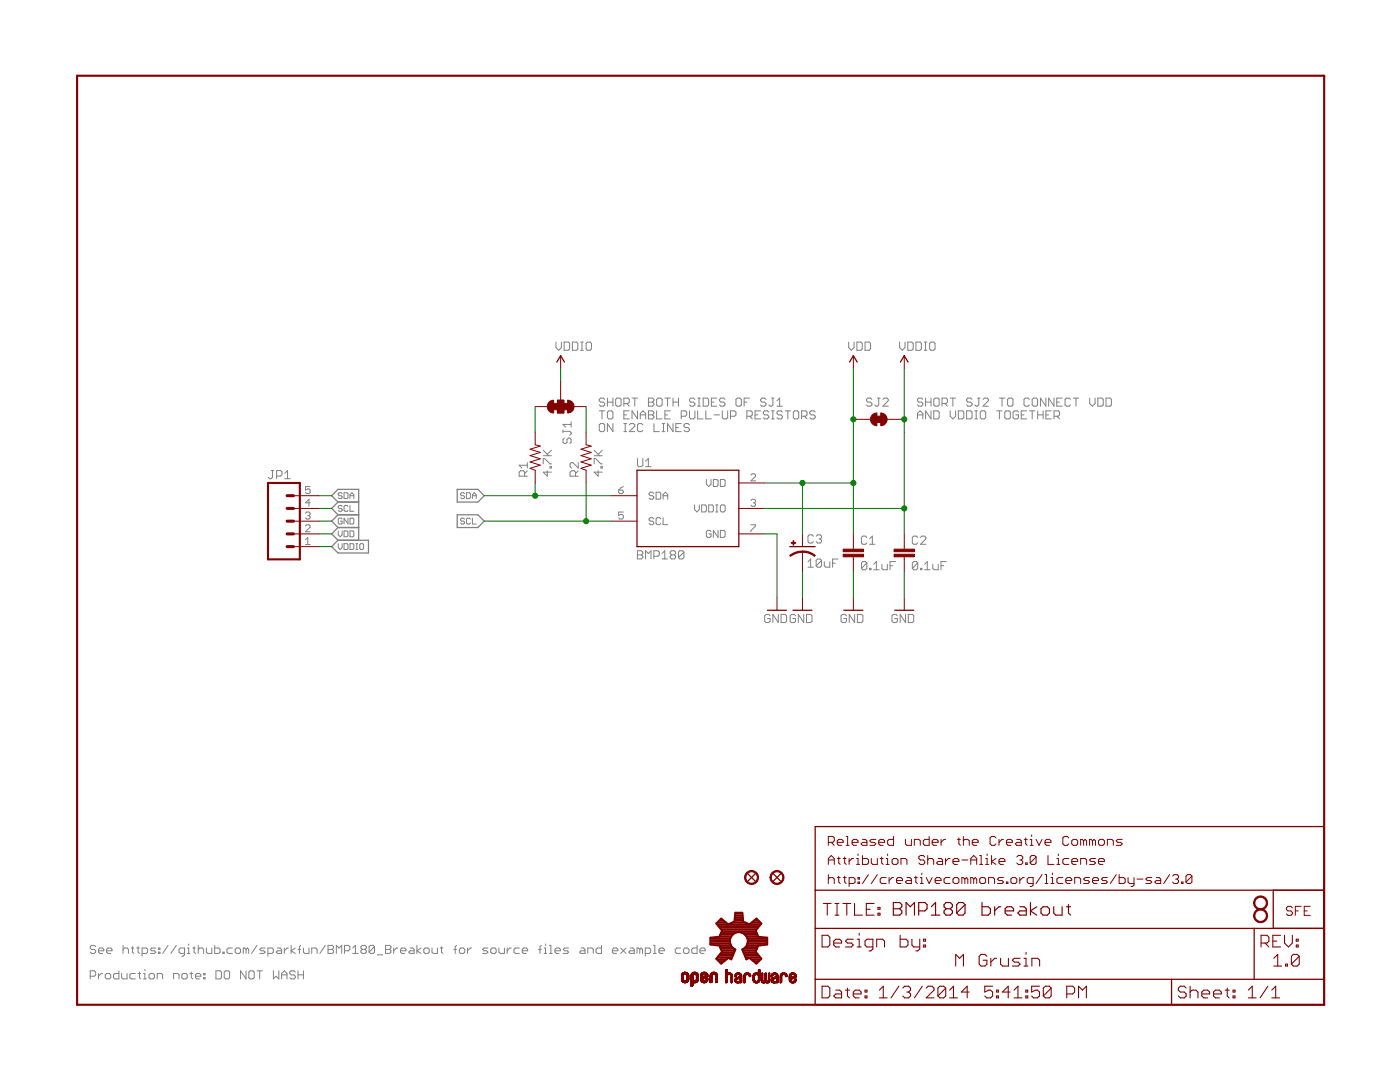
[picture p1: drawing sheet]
<svg xmlns="http://www.w3.org/2000/svg" width="279mm" height="216mm" viewBox="0 0 279 216" stroke-linecap="round" stroke-linejoin="round" font-family="sans-serif">
<g fill="none" stroke="#808080" stroke-width=".2">
<path d="M111 68.3v1l.5 .6 .5-.6v-1M112.6 68.3h.8l.3 .2v1.1l-.3 .3h-.8zM114.2 68.3h.8l.3 .2v1.1l-.3 .3h-.8zM115.9 69.9h.5M115.9 68.3h.5M116.1 68.3v1.6M117 68.5l.2-.2h.6l.2 .2v1.1l-.2 .3h-.6l-.2-.3zM120.7 79.7l-.3-.3h-.5l-.3 .3v.3l.3 .2h.5l.3 .3v.3l-.3 .2h-.5l-.3-.2M121.2 79.4v1.6M122.3 79.4v1.6M123.1 79.4h.6l.3 .3v1.1l-.3 .2h-.6l-.2-.2v-1.1zM126.1 79.4h1.1"/>
<path d="M126.7 79.4v1.6M129.4 79.4h.8l.3 .3v.3l-.3 .2 .3 .3v.3l-.3 .2h-.8zM131 79.7l.3-.3h.6l.2 .3v1.1l-.2 .2h-.6l-.3-.2zM132.7 79.4h1.1M133.2 79.4v1.6M134.3 79.4v1.6M135.4 79.4v1.6M138.7 79.7l-.3-.3h-.5l-.3 .3v.3l.3 .2h.5l.3 .3v.3l-.3 .2h-.5l-.3-.2M139.2 79.4h.6M139.5 79.4v1.6M140.3 79.4h.8l.3 .3v1.1l-.3 .2h-.8zM143 79.4h-1v1.6h1"/>
<path d="M144.7 79.7l-.3-.3h-.5l-.3 .3v.3l.3 .2h.5l.3 .3v.3l-.3 .2h-.5l-.3-.2M146.9 79.7l.3-.3h.5l.3 .3v1.1l-.3 .2h-.5l-.3-.2zM149.6 79.4h-1.1v1.6M152.9 79.7l-.3-.3h-.5l-.3 .3v.3l.3 .2h.5l.3 .3v.3l-.3 .2h-.5l-.3-.2M154 79.4h.5M154.2 79.4v1.4l-.2 .2h-.3l-.3-.2M155.1 80l.5-.6v1.6M169.4 68.3v1l.5 .6 .6-.6v-1M171 68.3h.8l.3 .2v1.1l-.3 .3h-.8zM172.6 68.3h.9l.2 .2v1.1l-.2 .3h-.9zM174 79.7l-.3-.3h-.5l-.3 .3v.3l.3 .2h.5l.3 .3v.3l-.3 .2h-.5l-.3-.2M175.1 79.4h.5"/>
<path d="M175.4 79.4v1.4l-.3 .2h-.3l-.2-.2M176.2 79.7l.3-.3h.5l.3 .3v.3l-1.1 1h1.1M179.5 68.3v1l.6 .6 .5-.6v-1M181.2 68.3h.8l.2 .2v1.1l-.2 .3h-.8zM182.8 68.3h.8l.3 .2v1.1l-.3 .3h-.8zM184.2 79.7l-.3-.3h-.6l-.2 .3v.3l.2 .2h.6l.3 .3v.3l-.3 .2h-.6l-.2-.2M184.4 69.9h.6M184.4 68.3h.6M184.7 68.3v1.6M184.7 79.4v1.6M185.5 68.5l.3-.2h.6l.2 .2v1.1l-.2 .3h-.6l-.3-.3zM185.8 79.4v1.6"/>
<path d="M186.4 79.7l.2-.3h.6l.2 .3v1.1l-.2 .2h-.6l-.2-.2zM189.6 79.4h1.1M190.2 79.4v1.6M194 79.7l-.3-.3h-.5l-.3 .3v.3l.3 .2h.5l.3 .3v.3l-.3 .2h-.5l-.3-.2M195.1 79.4h.5M195.3 79.4v1.4l-.2 .2h-.3l-.3-.2M196.2 79.7l.2-.3h.6l.3 .3v.3l-1.1 1h1.1M199.5 79.4h1M200 79.4v1.6M201.1 79.7l.3-.3h.5l.3 .3v1.1l-.3 .2h-.5l-.3-.2zM205.4 79.7l-.2-.3h-.6l-.2 .3v1.1l.2 .2h.6l.2-.2M206 79.7l.3-.3h.5l.3 .3v1.1l-.3 .2h-.5l-.3-.2z"/>
<path d="M208.7 79.4v1.6l-1.1-1.6v1.6M210.4 79.4v1.6l-1.1-1.6v1.6M212 79.4h-1.1v1.6h1.1M213.6 79.7l-.2-.3h-.6l-.2 .3v1.1l.2 .2h.6l.2-.2M214.2 79.4h1.1M214.7 79.4v1.6M217.5 79.4v1.1l.5 .5 .5-.5v-1.1M219.1 79.4h.8l.3 .3v1.1l-.3 .2h-.8zM220.7 79.4h.9l.2 .3v1.1l-.2 .2h-.9zM54.1 93.9h.6M54.4 93.9v1.3l-.3 .3h-.3l-.2-.3M55.2 95h.8l.3-.3v-.5l-.3-.3h-.8v1.6"/>
<path d="M56.8 95.5h1.1M56.8 94.4l.6-.5v1.6M61.9 97.1h-.9v.7l.7-.2 .2 .2v.5l-.2 .2h-.5l-.2-.2M68.3 98.5l-.2-.2h-.4l-.2 .4 .2 .2h.4l.2 .4-.2 .2h-.4l-.2-.2M68.7 98.3h.6l.1 .2v.8l-.1 .2h-.6zM69.8 99.5v-.8l.4-.4 .4 .4v.8M69.8 98.9h.8M92.7 98.5l-.2-.2h-.4l-.2 .4 .2 .2h.4l.2 .4-.2 .2h-.4l-.2-.2M93.1 98.3h.6l.2 .2v.8l-.2 .2h-.6zM94.3 98.9h.7M94.3 99.5v-.8l.4-.4 .3 .4v.8M104.7 95v-.8l-.3-.3h-.5l-.3 .3v.8h1.6"/>
<path d="M105.2 93.9l-.5 .6M105.2 92.8h-1.6l.6 .6M105.2 92.3v1.1M108.4 92.6v-1.1h.3l1.1 1.1h.2M108.4 90.9h1.6M108.4 89.9l1.1 1M109.2 93.9v1.1l-.8-.8h1.6M109.8 93.1h.2v.3h-.2zM110 89.9l-.8 .8M112.4 85.8v.5M112.4 86.1h1.3l.3 .2v.3l-.3 .3M112.6 87.4l-.2 .3v.5l.2 .3h.3l.3-.3v-.5l.2-.3h.3l.3 .3v.5l-.3 .3"/>
<path d="M114 84.2v1M114 84.7h-1.6l.5 .5M114.9 95v-.8l-.3-.3h-.6l-.2 .3v.8h1.6M115.4 92.3v1.1l-1.1-1.1h-.3l-.2 .3v.5l.2 .3M115.4 93.9l-.5 .6M118.6 92.6v-1.1h.3l1 1.1h.3M118.6 90.9h1.6M118.6 89.9l1.1 1M119.4 93.9v1.1l-.8-.8h1.6M119.6 84.8l.3-.3h.5l.3 .3v1.1l-.3 .2h-.5l-.3-.2zM119.6 82h1.1M119.9 93.1h.3v.3h-.3z"/>
<path d="M120.1 82v1.6M120.2 89.9l-.8 .8M121.2 80.2h1.1M121.2 82.2l.3-.2h.5l.3 .2v1.1l-.3 .3h-.5l-.3-.3zM122.3 84.5v1.6l-1.1-1.6v1.6M123.5 97.8h.7l.2 .2v.3l-.2 .2h-.5l-.2-.2zM124.4 97.1l-.9 .7M124.5 80.5h.8l.3-.3v-.5l-.3-.3h-.8v1.6M124.5 82.8h.6M124.5 84.5h.6M124.5 86.1h.6M124.8 84.5v1.6"/>
<path d="M125.1 80.5l.5 .5M125.6 82h-1.1v1.6h1.1M125.6 84.8l.3-.3h.5l.3 .3v.2l-1.1 1.1h1.1M127.2 91.5v1.4l.3 .2h.5l.3-.2v-1.4M127.2 82v1.6l-1.1-1.6v1.6M127.8 82.8h1.1M127.8 83.6v-1.1l.5-.5 .6 .5v1.1M128.3 84.8l-.3-.3h-.5l-.3 .3v1.1l.3 .2h.5l.3-.2M128.8 93.1h1.1M128.8 92l.6-.5v1.6M129.4 80.2h.8M129.4 82h.8l.3 .2v.3l-.3 .3 .3 .3v.2l-.3 .3h-.8z"/>
<path d="M129.4 82.8h.8M130.5 98.4l-.3-.2h-.4l-.3 .2v.3l.3 .2h.4l.3 .2v.3l-.3 .2h-.4l-.3-.2M130.5 84.5v1.6h1.1M130.9 98.2h.7l.3 .2v1l-.3 .2h-.7zM131 82v1.6h1.1M132.1 84.5h.6M132.1 86.1h.6M132.3 99.6v-.9l.5-.5 .5 .5v.9M132.3 98.9h1M132.4 84.5v1.6M132.7 82.8h.5M133.8 82h-1.1v1.6h1.1"/>
<path d="M134.3 80.2h1.1M134.3 84.5v1.6l-1.1-1.6v1.6M134.9 85.3h.5M136 83.1h.8l.3-.3v-.6l-.3-.2h-.8v1.6M136 84.5h-1.1v1.6h1.1M137.6 84.8l-.3-.3h-.5l-.3 .3v.2l.3 .3h.5l.3 .3v.3l-.3 .2h-.5l-.3-.2M137.6 82v1.3l.3 .3h.5l.3-.3v-1.3M139.2 81h.6M139.2 82v1.6h1.1M140.9 82v1.6h1.1M141 95.7v.9l.4 .5 .5-.5v-.9M142 80.2h.5"/>
<path d="M142.4 95.7h.7l.2 .2v.9l-.2 .3h-.7zM142.5 82.8h1.1M143.8 95.7h.7l.2 .2v.9l-.2 .3h-.7zM144.1 82v1.3l.3 .3h.5l.3-.3v-1.3M145.8 83.1h.8l.3-.3v-.6l-.3-.2h-.8v1.6M148.5 80.2h.6M149.1 83.1h.8l.2-.3v-.6l-.2-.2h-.8v1.6M149.6 83.1l.5 .5M149.9 94.8l.2-.2h.5l.2 .2v.2l-.9 .9h.9M149.9 99.9l.2-.3h.5l.2 .3v.2l-.2 .2M150.7 82.8h.5M151.8 82h-1.1v1.6h1.1"/>
<path d="M153.4 82.2l-.3-.2h-.5l-.3 .2v.3l.3 .3h.5l.3 .3v.2l-.3 .3h-.5l-.3-.3M154 82h.5M154 83.6h.5M154.2 82v1.6M155.1 81h1M156.1 82.2l-.2-.2h-.6l-.2 .2v.3l.2 .3h.6l.2 .3v.2l-.2 .3h-.6l-.2-.3M156.7 82h1.1M157.2 82v1.6M158.3 82.2l.3-.2h.6l.2 .2v1.1l-.2 .3h-.6l-.3-.3zM160 83.1h.8l.3-.3v-.6l-.3-.2h-.8v1.6M160.5 83.1l.6 .5M162.7 82.2l-.3-.2h-.5l-.3 .2v.3l.3 .3h.5l.3 .3v.2l-.3 .3h-.5l-.3-.3"/>
<path d="M183.1 82.8h1.1M183.1 83.6v-1.1l.5-.5 .6 .5v1.1M184.7 80.2h1.1M185.8 82v1.6l-1.1-1.6v1.6M186.4 82h.8l.2 .2v1.1l-.2 .3h-.8zM188 80.5h.8l.3-.3v-.5l-.3-.3h-.8v1.6M188.5 80.5l.6 .5M189.6 82v1.1l.6 .5 .5-.5v-1.1M191.3 82h.8l.2 .2v1.1l-.2 .3h-.8zM192.9 82h.8l.3 .2v1.1l-.3 .3h-.8zM194.5 82h.6M194.5 83.6h.6"/>
<path d="M194.8 82v1.6M195.6 82.2l.3-.2h.5l.3 .2v1.1l-.3 .3h-.5l-.3-.3zM198.9 82h1.1M199.5 82v1.6M200.5 82.2l.3-.2h.6l.2 .2v1.1l-.2 .3h-.6l-.3-.3zM203.3 82.2l-.3-.2h-.5l-.3 .2v1.1l.3 .3h.5l.3-.3v-.5h-.6M203.8 82.8h.6M204.9 82h-1.1v1.6h1.1M205.4 82h1.1M206 82v1.6M207.1 82.8h1.1M207.1 82v1.6"/>
<path d="M208.2 82v1.6M208.7 82.8h.6M209.8 82h-1.1v1.6h1.1M210.4 83.1h.8l.3-.3v-.6l-.3-.2h-.8v1.6M210.9 80.2h.6M210.9 83.1l.6 .5M61 102.4l.2-.2h.5l.2 .2v.2l-.2 .3M61 104.9l.2-.2h.5l.2 .2v.3l-.9 .9h.9M61 107.7l.4-.4v1.3M61 108.6h.9M61.4 102.9h.3M61.7 102.9l.2 .2v.2l-.2 .3h-.5l-.2-.3"/>
<path d="M61.9 100.3h-.9l.7-.7v1.4M67.5 105.9v.8l.4 .4 .4-.4v-.8M67.5 108.5v.8l.4 .3 .4-.3v-.8M68.3 103.6l-.2-.2h-.4l-.2 .2v.8l.2 .2h.4l.2-.2v-.4h-.4M68.3 101l-.2-.1h-.4l-.2 .4 .2 .2h.4l.2 .3-.2 .2h-.4l-.2-.2M68.7 105.9h.6l.1 .2v.8l-.1 .2h-.6zM68.7 108.5h.6l.1 .2v.8l-.1 .1h-.6zM69.4 101l-.1-.1h-.4l-.2 .1v.8l.2 .2h.4l.1-.2M69.4 103.4v1.2l-.7-1.2v1.2M69.8 100.9v1.1h.8M69.8 103.4h.6l.2 .2v.8l-.2 .2h-.6zM69.8 105.9h.6l.2 .2v.8l-.2 .2h-.6z"/>
<path d="M69.8 108.5h.6l.2 .2v.8l-.2 .1h-.6zM71 109.6h.4M71 108.5h.4M71.2 108.5v1.1M71.8 108.7l.2-.2h.4l.2 .2v.8l-.2 .1h-.4l-.2-.1zM92.7 103.6l-.2-.2h-.4l-.2 .4 .2 .2h.4l.2 .4-.2 .2h-.4l-.2-.2M93.9 103.6l-.2-.2h-.4l-.2 .2v.8l.2 .2h.4l.2-.2M94.3 103.4v1.2h.7M124.4 102.2h-.9v.7l.7-.3 .2 .3v.4l-.2 .3h-.5l-.2-.3M127.2 109.9h.8l.3 .3v.2l-.3 .3 .3 .3v.3l-.3 .2h-.8zM127.2 110.7h.8M128.8 111.5v-1.6l.6 .5 .5-.5v1.6"/>
<path d="M130.5 103.5l-.3-.2h-.4l-.3 .2v.3l.3 .2h.4l.3 .2v.3l-.3 .2h-.4l-.3-.2M130.5 111h.8l.3-.3v-.5l-.3-.3h-.8v1.6M131.9 103.5l-.3-.2h-.4l-.3 .2v1l.3 .2h.4l.3-.2M132.1 111.5h1.1M132.1 110.4l.6-.5v1.6M132.3 103.3v1.4h1M134 110.7l-.2-.3v-.2l.2-.3h.6l.2 .3v.2l-.2 .3M134 110.7l-.2 .3v.3l.2 .2h.6l.2-.2v-.3l-.2-.3M134 110.7h.6M136.5 110.2l-.3-.3h-.5l-.3 .3v1.1M136.5 110.2v1.1l-.3 .2h-.5l-.3-.2M136.5 110.2l-1.1 1.1"/>
<path d="M138.6 100.8v.9l.5 .5 .5-.5v-.9M140 100.8h.7l.3 .2v.9l-.3 .3h-.7zM141.4 100.8h.7l.3 .2v.9l-.3 .3h-.7zM141.9 106.1l-.2-.3h-.5l-.2 .3v.9l.2 .2h.5l.2-.2v-.5h-.5M142.8 102.2h.5M142.8 100.8h.5M143.1 100.8v1.4M143.3 105.8v1.4l-.9-1.4v1.4M143.8 101l.2-.2h.5l.2 .2v.9l-.2 .3h-.5l-.2-.3zM143.8 105.8h.7l.2 .3v.9l-.2 .2h-.7zM149.9 104.7h.9v.2l-.9 1v.2M150.3 100.3h.3"/>
<path d="M150.6 100.3l.2 .3v.2l-.2 .2h-.5l-.2-.2M161.2 112.1l.6-.6v1.7M161.2 113.2h1.1M162.3 107l-.2-.3h-.6l-.3 .3v1.1l.3 .3h.6l.2-.3M162.9 107l.3-.3h.5l.3 .3v.3l-.3 .2M163.4 107.5h.3M163.7 107.5l.3 .3v.3l-.3 .3h-.5l-.3-.3M164 111.8v1.1l-.3 .3h-.5l-.3-.3M164 111.8l-.3-.3h-.5l-.3 .3v1.1M164 111.8l-1.1 1.1M164.5 112.1v.8l.3 .3h.8v-1.1M166.2 112.4h.5"/>
<path d="M167.2 111.5h-1v1.7M173 107.3l-.3-.3h-.5l-.3 .3v1l.3 .3h.5l.3-.3M173 112.3l-.3-.2h-.5l-.3 .2v1.1M173 112.3v1.1l-.3 .3h-.5l-.3-.3M173 112.3l-1.1 1.1M173.5 113.4h.3v.3h-.3zM173.5 108.6h1.1M173.5 107.5l.6-.5v1.6M174.4 113.7h1.1M174.4 112.6l.5-.5v1.6M176 112.6v.8l.3 .3h.8v-1.1M177.6 112.9h.6"/>
<path d="M178.7 112.1h-1.1v1.6M183.2 112.3l-.3-.2h-.6l-.2 .2v1.1M183.2 112.3v1.1l-.3 .3h-.6l-.2-.3M183.2 107.3l-.3-.3h-.6l-.2 .3v1l.2 .3h.6l.3-.3M183.2 112.3l-1.1 1.1M183.7 113.4h.3v.3h-.3zM183.7 107.3l.3-.3h.5l.3 .3v.2l-1.1 1.1h1.1M184.5 113.7h1.1M184.5 112.6l.6-.5v1.6M186.2 112.6v.8l.2 .3h.8v-1.1M187.8 112.9h.5M188.9 112.1h-1.1v1.6"/>
<path d="M153.7 122.9l-.3-.3h-.5l-.3 .3v1.1l.3 .2h.5l.3-.2v-.6h-.6M155.3 122.6v1.6l-1.1-1.6v1.6M155.9 122.6h.8l.3 .3v1.1l-.3 .2h-.8zM158.8 122.9l-.3-.3h-.6l-.2 .3v1.1l.2 .2h.6l.3-.2v-.6h-.6M160.4 122.6v1.6l-1.1-1.6v1.6M161 122.6h.8l.3 .3v1.1l-.3 .2h-.8zM168.9 122.9l-.2-.3h-.6l-.2 .3v1.1l.2 .2h.6l.2-.2v-.6h-.5M170.6 122.6v1.6l-1.1-1.6v1.6M171.1 122.6h.8l.3 .3v1.1l-.3 .2h-.8zM179.1 122.9l-.3-.3h-.5l-.3 .3v1.1l.3 .2h.5l.3-.2v-.6h-.6M180.7 122.6v1.6l-1.1-1.6v1.6M181.3 122.6h.8l.3 .3v1.1l-.3 .2h-.8z"/>
<path d="M18 194.8h.8l.3-.3v-.5l-.3-.3h-.8v1.6M19.1 188.9l-.3-.3h-.5l-.3 .3v.3l.3 .2h.5l.3 .3v.3l-.3 .2h-.5l-.3-.2M19.6 189.7h1.1v-.3l-.3-.2h-.5l-.3 .2v.6l.3 .2h.5M19.6 194.2v1.1M20.4 194.2h-.2l-.6 .6M21.3 194.2h.5l.3 .3v.6l-.3 .2h-.5l-.3-.2v-.6zM21.3 189.7h1.1v-.3l-.3-.2h-.6l-.2 .2v.6l.2 .2h.6M23.7 193.7v1.6h-.8l-.3-.2v-.6l.3-.3h.8M24.3 194.2v.9l.3 .2h.8v-1.1M24.6 189.4l.2-.2h.6l.2 .2v.8M24.6 188.6v1.6M26.2 189.2h.5"/>
<path d="M26.5 188.9v1.1l.2 .2M27 194.2h-.8l-.3 .3v.6l.3 .2h.8M27.3 189.2h.5M27.6 194.2h.5M27.6 188.9v1.1l.2 .2M27.8 194v1.1l.3 .2M28.4 190.2h.8l.3-.2v-.6l-.3-.2h-.8v1.6M28.6 194.2h.3v1.1M28.6 195.3h.6M28.9 193.4v.3M30 194.2h.5l.3 .3v.6l-.3 .2h-.5l-.3-.2v-.6zM31.1 189.2h-.8l-.3 .2 .3 .3h.5l.3 .3-.3 .2h-.8"/>
<path d="M31.4 195.3v-1.1h.8l.2 .3v.8M31.6 189.2h.3v.2h-.3zM31.6 190h.3v.2h-.3zM33.5 188.6l-1 1.6M34.6 195.3v-1.1h.9l.2 .3v.8M35.2 188.6l-1.1 1.6M36.6 194.2h.5l.3 .3v.6l-.3 .2h-.5l-.3-.2v-.6zM36.8 190.2h-.8l-.3-.2v-.6l.3-.2h.8v1.3l-.2 .3h-.3M37.4 190.2h.5M37.4 189.2h.3v1M37.7 188.4v.2M37.9 194.2h.6"/>
<path d="M38.2 194v1.1l.3 .2M38.5 189.2h.5M38.7 188.9v1.1l.3 .2M39 194.8h1.1v-.3l-.3-.3h-.5l-.3 .3v.6l.3 .2h.5M39.6 189.4l.2-.2h.6l.2 .2v.8M39.6 188.6v1.6M40.6 194.2h.3v.3h-.3zM40.6 195.1h.3v.2h-.3zM41.2 189.2v.8l.3 .2h.8v-1M42.8 188.6v1.6h.8l.3-.2v-.6l-.3-.2h-.8M43.1 193.7h.8l.3 .3v1.1l-.3 .2h-.8zM44.5 190h.2v.2h-.2z"/>
<path d="M44.7 194l.3-.3h.6l.2 .3v1.1l-.2 .2h-.6l-.3-.2zM46.4 189.2h-.8l-.3 .2v.6l.3 .2h.8M46.9 189.4l.3-.2h.5l.3 .2v.6l-.3 .2h-.5l-.3-.2zM49.1 193.7v1.6l-1.1-1.6v1.6M49.1 189.4v.8M49.1 189.4l.3-.2 .2 .2v.8M49.1 189.4l-.3-.2h-.2v1M49.7 194l.2-.3h.6l.2 .3v1.1l-.2 .2h-.6l-.2-.2zM51.3 193.7h1.1M51.3 188.6l-1.1 1.6M51.8 193.7v1.6M52.9 189.2h-.8l-.3 .2 .3 .3h.5l.3 .3-.3 .2h-.8"/>
<path d="M53.5 190.2h.8l.2-.2v-.6l-.2-.2h-.8v1.6M54.6 193.7v1.6l.5-.5 .5 .5v-1.6M55.4 189.2h.5l.3 .2v.8h-.8l-.3-.2 .3-.3h.8M56.2 194.5h1.1M56.2 195.3v-1.1l.5-.5 .6 .5v1.1M56.7 189.2v1M57.6 189.2h-.3l-.6 .5M58.1 188.6v1.6M58.9 194l-.2-.3h-.6l-.3 .3v.2l.3 .3h.6l.2 .3v.3l-.2 .2h-.6l-.3-.2M58.9 189.2l-.8 .5 .8 .5M59.5 194.5h1.1M59.5 193.7v1.6"/>
<path d="M59.5 189.4h.5M60 188.6l-.2 .3v1.3M60.6 189.2v.8l.2 .2h.9v-1M60.6 193.7v1.6M62.2 190.2v-1h.8l.3 .2v.8M64.9 188.6l-1.1 1.6M65.5 188.6h.8l.3 .3v.3l-.3 .2 .3 .3v.3l-.3 .2h-.8zM65.5 189.4h.8M67.1 190.2v-1.6l.5 .6 .6-.6v1.6M68.7 189.7h.9l.2-.3v-.5l-.2-.3h-.9v1.6M70.4 190.2h1.1M70.4 189.2l.5-.6v1.6"/>
<path d="M72.3 189.4l-.3-.2v-.3l.3-.3h.5l.3 .3v.3l-.3 .2M72.3 189.4h.5M72.3 189.4l-.3 .3v.3l.3 .2h.5l.3-.2v-.3l-.3-.3M74.7 188.9l-.2-.3h-.6l-.2 .3v1.1M74.7 188.9v1.1l-.2 .2h-.6l-.2-.2M74.7 188.9l-1 1.1M75.3 190.5h1.1M76.9 188.6h.8l.3 .3v.3l-.3 .2 .3 .3v.3l-.3 .2h-.8zM76.9 189.4h.8M78.6 189.2v1M79.4 189.2h-.3l-.5 .5M79.9 189.7h1.1v-.3l-.2-.2h-.6l-.3 .2v.6l.3 .2h.6"/>
<path d="M81.9 189.2h.5l.3 .2v.8h-.8l-.3-.2 .3-.3h.8M83.2 188.6v1.6M84 189.2l-.8 .5 .8 .5M84.8 189.2h.6l.3 .2v.6l-.3 .2h-.6l-.2-.2v-.6zM86.2 189.2v.8l.3 .2h.8v-1M87.8 189.2h.6M88.1 188.9v1.1l.3 .2M90.6 189.4h.5M91.1 188.6l-.3 .3v1.3M91.9 189.2h.6l.3 .2v.6l-.3 .2h-.6l-.2-.2v-.6zM93.3 189.2v1M94.1 189.2h-.2l-.6 .5"/>
<path d="M97.4 189.2h-.8l-.3 .2 .3 .3h.5l.3 .3-.3 .2h-.8M97.9 189.4l.3-.2h.6l.2 .2v.6l-.2 .2h-.6l-.3-.2zM99.6 189.2v.8l.2 .2h.9v-1M101.2 189.2v1M102 189.2h-.3l-.5 .5M103.7 189.2h-.9l-.2 .2v.6l.2 .2h.9M104.2 189.7h1.1v-.3l-.3-.2h-.5l-.3 .2v.6l.3 .2h.5M107.5 189.4h.5M108 188.6l-.2 .3v1.3M108.6 190.2h.5M108.6 189.2h.3v1M108.9 188.4v.2"/>
<path d="M109.7 188.6h.2v1.6M109.7 190.2h.5M110.8 189.7h1v-.3l-.2-.2h-.6l-.2 .2v.6l.2 .2h.6M113.5 189.2h-.8l-.3 .2 .3 .3h.5l.3 .3-.3 .2h-.8M116 189.2h.5l.3 .2v.8h-.8l-.3-.2 .3-.3h.8M117.3 190.2v-1h.8l.3 .2v.8M120 188.6v1.6h-.8l-.2-.2v-.6l.2-.2h.8M122.2 189.7h1.1v-.3l-.3-.2h-.5l-.3 .2v.6l.3 .2h.5M123.9 189.2l1 1M124.9 189.2l-1 1M125.8 189.2h.5l.3 .2v.8h-.8l-.3-.2 .3-.3h.8M127.7 189.4l-.3-.2h-.3v1"/>
<path d="M127.7 189.4v.8M127.7 189.4l.3-.2 .2 .2v.8M128.8 190.2h.8l.3-.2v-.6l-.3-.2h-.8v1.6M130.4 188.6h.3v1.6M130.4 190.2h.6M131.5 189.7h1.1v-.3l-.3-.2h-.5l-.3 .2v.6l.3 .2h.5M135.8 189.2h-.8l-.2 .2v.6l.2 .2h.8M136.7 189.2h.5l.3 .2v.6l-.3 .2h-.5l-.3-.2v-.6zM139.1 188.6v1.6h-.8l-.3-.2v-.6l.3-.2h.8M139.7 189.7h1.1v-.3l-.3-.2h-.5l-.3 .2v.6l.3 .2h.5"/>
</g>
<path d="M91.2 97.6h4.2l1.2 1.3-1.2 1.3h-4.2zM67.5 100.2h4.1M67.5 100.2l-1.3-1.3 1.3-1.3h4.1v10.2M67.5 105.3h4.1M67.5 102.7h4.1M67.5 100.2l-1.3 1.3 1.3 1.2M67.5 105.3l-1.3 1.2 1.3 1.3M67.5 107.8h6v2.5h-6l-1.3-1.2zM67.5 102.7l-1.3 1.3 1.3 1.3M91.2 102.7h4.2l1.2 1.3-1.2 1.3h-4.2z" fill="none" stroke="#808080" stroke-width=".25"/>
<g fill="#800000" stroke="#800000" stroke-width=".2">
<path d="M110 80.5h3.8v1.3h-3.8z"/>
<path d="M174.8 83h1.2v1.3h-1.2z"/>
<path d="M111.3 79.9h1.2v2.5h-1.2z"/>
<path d="M168.3 110.6h4v.5h-4z"/>
<path d="M168.3 109.6h4v.5h-4z"/>
<path d="M178.4 110.6h4.1v.5h-4.1z"/>
<path d="M178.4 109.6h4.1v.5h-4.1z"/>
<path d="M157.9 108.3h.9v.1h-.9z"/>
<path d="M158.3 107.9h.1v.9h-.1z"/>
</g>
<g fill="none" stroke="#800000" stroke-width=".21">
<path d="M164.1 186.6h1.1l.4 .4v1.6l-.4 .4h-1.1zM164.1 196.8h1.1l.4 .4v1.5l-.4 .4h-1.1zM164.3 180.3h1.6M165.1 180.3v2.3M166.4 188.2h1.6v-.4l-.4-.4h-.8l-.4 .4v.8l.4 .4h.8M166.6 180.3h.8M166.6 182.6h.8M166.8 197.6h.8l.4 .4v1.1h-1.2l-.4-.4 .4-.4h1.2M167 180.3v2.3M168.2 180.3h1.6M168.7 197.6h.8M169 180.3v2.3"/>
<path d="M169.1 197.2v1.5l.4 .4M170.3 198.3h1.6v-.3l-.4-.4h-.8l-.4 .4v.7l.4 .4h.8M170.3 187.4h-1.2l-.4 .4 .4 .4h.8l.4 .4-.4 .4h-1.2M170.5 180.3v2.3h1.6M171.1 189h.8M171.1 187.4h.4v1.6M171.5 186.2v.4M172.6 198.7h.4v.4h-.4zM172.6 197.6h.4v.4h-.4zM172.9 181.4h.8M174.2 189h-1.2l-.4-.4v-.8l.4-.4h1.2v2l-.4 .3h-.4M174.5 180.3h-1.6v2.3h1.6"/>
<path d="M175 189v-1.6h1.1l.4 .4v1.2M175.2 182.2h.4v.4h-.4zM175.2 181.1h.4v.3h-.4zM175.5 199.1h1.5M175.5 197.6l.8-.8v2.3M179.4 196.8l-1.6 2.3M179.6 186.6v2.4h1.2l.4-.4v-.8l-.4-.4h-1.2M180.2 197.2l.4-.4h.7l.4 .4v.4l-.4 .4M181 198h.3M181.3 198l.4 .3v.4l-.4 .4h-.7l-.4-.4M182 187.4v1.2l.4 .4h1.2M183.6 187.4v2l-.4 .3h-.4"/>
<path d="M184.1 196.8l-1.6 2.3M184.3 188.6h.4v.4h-.4zM184.3 187.4h.4v.4h-.4zM184.8 197.2l.4-.4h.8l.4 .4v.4l-1.6 1.5h1.6M188.7 197.2v1.5l-.4 .4h-.7l-.4-.4M188.7 197.2l-.4-.4h-.7l-.4 .4v1.5M188.7 197.2l-1.5 1.5M189.5 199.1h1.6M189.5 197.6l.8-.8v2.3M190.7 192.8v-2.4l.8 .8 .8-.8v2.4M193.4 198h-1.5l1.1-1.2v2.3M197 190.8l-.4-.4h-.8l-.4 .4v1.6l.4 .4h.8l.4-.4v-.8h-.8"/>
<path d="M197.7 191.2v1.6M198.1 196.8h-1.6v1.2l.8-.4h.4l.4 .4v.7l-.4 .4h-.8l-.4-.4M198.9 198.7h.4v.4h-.4zM198.9 197.6h.4v.4h-.4zM198.9 191.2h-.4l-.8 .8M199.7 191.2v1.2l.4 .4h1.2v-1.6M201.6 198h-1.6l1.2-1.2v2.3M202.4 199.1h1.5M202.4 197.6l.8-.8v2.3M203.6 191.2h-1.2l-.4 .4 .4 .4h.8l.4 .4-.4 .4h-1.2M204.4 192.8h.7M204.4 191.2h.4v1.6"/>
<path d="M204.7 198.7h.4v.4h-.4zM204.7 197.6h.4v.4h-.4zM204.8 190v.4M205.9 192.8v-1.6h1.2l.4 .4v1.2M207.5 196.8h-1.6v1.2l.8-.4h.4l.4 .4v.7l-.4 .4h-.8l-.4-.4M209.8 197.2v1.5l-.4 .4h-.8l-.4-.4M209.8 197.2l-.4-.4h-.8l-.4 .4v1.5M209.8 197.2l-1.6 1.5M212.9 198.3h1.2l.4-.3v-.8l-.4-.4h-1.2v2.3M215.2 199.1v-2.3l.8 .8 .8-.8v2.3M236.7 197.2l-.4-.4h-.7l-.4 .4v.4l.4 .4h.7l.4 .3v.4l-.4 .4h-.7l-.4-.4M237.5 198l.4-.4h.8l.4 .4v1.1"/>
<path d="M237.5 196.8v2.3M239.8 198.3h1.6v-.3l-.4-.4h-.8l-.4 .4v.7l.4 .4h.8M242.2 198.3h1.5v-.3l-.3-.4h-.8l-.4 .4v.7l.4 .4h.8M244.5 197.6h.8M244.9 197.2v1.5l.4 .4M246.1 198.7h.4v.4h-.4zM246.1 197.6h.4v.4h-.4zM249.1 199.1h1.6M249.1 197.6l.8-.8v2.3M251.7 188.2h1.2l.3-.4v-.8l-.3-.4h-1.2v2.4M252.5 188.2l.7 .8M253 196.8l-1.5 2.3"/>
<path d="M253.8 199.1h1.6M253.8 197.6l.8-.8v2.3M254 187.8h.8M254.2 192.8h1.6M254.2 191.2l.8-.8v2.4M255.6 186.6h-1.6v2.4h1.6M256.3 186.6v1.6l.8 .8 .8-.8v-1.6M256.6 192.4h.3v.4h-.3zM258.7 188.6h.4v.4h-.4zM258.7 187.4h.4v.4h-.4zM259.3 190.8l-.4-.4h-.8l-.4 .4v1.6M259.3 190.8v1.6l-.4 .4h-.8l-.4-.4"/>
<path d="M259.3 190.8l-1.6 1.6"/>
</g>
<path d="M15.4 15.1h248.9v185.4h-248.9zM53.5 96.4h6.3v15.2h-6.3z" fill="none" stroke="#800000" stroke-width=".42"/>
<g fill="none" stroke="#800000" stroke-width=".25">
<path d="M111.1 72.2l.8-1.2 .7 1.2M169.5 72.2l.8-1.2 .8 1.2M179.7 72.2l.8-1.2 .7 1.2M127.1 93.8h20.3v15.3h-20.3zM157.6 109.1h5.1M153.2 121.8h3.8M158.2 121.8h3.9M168.4 121.8h3.8M178.6 121.8h3.8M149.2 174.3l1.5 1.6M150.7 174.3l-1.5 1.6M154.3 174.3l1.5 1.6"/>
<path d="M155.8 174.3l-1.5 1.6M162.7 164.9h101.6v35.6h-101.6zM162.7 177.6h101.6M254.1 177.6v7.7M162.7 185.3h101.6M162.7 195.4h101.6M233.8 195.4v5.1M250.3 185.3v10.1"/>
</g>
<g fill="none" stroke="#800000" stroke-width=".23">
<path d="M178.3 180.1h1.3l.4 .4v.4l-.4 .4 .4 .5v.4l-.4 .4h-1.3zM178.3 181.3h1.3M180.8 182.6v-2.5l.9 .8 .8-.8v2.5M183.3 181.8h1.3l.4-.5v-.8l-.4-.4h-1.3v2.5M185.9 182.6h1.7M185.9 180.9l.8-.8v2.5M188.8 181.3l-.4-.4v-.4l.4-.4h.9l.4 .4v.4l-.4 .4M188.8 181.3l-.4 .5v.4l.4 .4h.9l.4-.4v-.4l-.4-.5M188.8 181.3h.9M192.6 180.5l-.4-.4h-.9l-.4 .4v1.7M192.6 180.5v1.7l-.4 .4h-.9l-.4-.4M192.6 180.5l-1.7 1.7"/>
<path d="M196 180.1v2.5h1.2l.5-.4v-.9l-.5-.4h-1.2M198.5 180.9v1.7M199.7 180.9h-.4l-.8 .9M200.6 181.8h1.7v-.5l-.4-.4h-.9l-.4 .4v.9l.4 .4h.9M203.5 180.9h.9l.4 .4v1.3h-1.3l-.4-.4 .4-.4h1.3M205.7 180.1v2.5M206.9 180.9l-1.2 .9 1.2 .8M207.8 181.3l.4-.4h.8l.4 .4v.9l-.4 .4h-.8l-.4-.4zM210.3 180.9v1.3l.4 .4h1.3v-1.7M212.8 180.9h.9M213.2 180.5v1.7l.5 .4"/>
</g>
<g fill="none" stroke="#800000" stroke-width=".2">
<path d="M111.3 79.9h1.2v2.5h-1.2zM111.9 71v2.5M111.9 76.1v3.8M170.3 71v2.5M180.5 71v2.5M58.6 98.9h5M106.8 81.1h2.5M106.8 86.2v2.6l1 .2-2 .6 2 .7-2 .6 2 .6-2 .7 2 .6-2 .7 1 .3v2.6M114.4 81.1h2.6M117 86.2v2.6l1 .2-2 .6 2 .7-2 .6 2 .6-2 .7 2 .6-2 .7 1 .3v2.6M122 98.9h5.1M147.4 96.4h5.1"/>
<path d="M170.3 83.7h3.4M177 83.7h3.5M58.6 101.5h5M58.6 104h5M58.6 106.5h5M58.6 109.1h5M122 104h5.1M147.4 101.5h5.1M147.4 106.5h5.1M155.1 119.2v2.6M160.1 106.5v2.6M160.1 110.1v4.1"/>
<path d="M160.1 119.2v2.6M170.3 106.5v3.1M170.3 111.1v3.1M170.3 119.2v2.6M180.5 106.5v3.1M180.5 111.1v3.1M180.5 119.2v2.6M165.3 168.1h.9l.3-.3v-.6l-.3-.3h-.9v1.8M165.3 172.5v-1.2l.6-.6 .6 .6v1.2M165.3 174.5v1.8M165.3 175.4l.3-.3h.6l.3 .3v.9M165.3 171.6h1.2"/>
<path d="M165.9 168.1l.6 .6M167.1 168.1h1.2v-.3l-.3-.3h-.6l-.3 .3v.6l.3 .3h.6M167.1 171.3h.6M167.1 175.1h.6M167.4 171v1.2l.3 .3M167.4 174.8v1.2l.3 .3M168.3 171.3h.6M168.3 175.1h.6M168.6 171v1.2l.3 .3M168.6 174.8v1.2l.3 .3M168.9 166.9h.3v1.8M168.9 168.7h.6"/>
<path d="M169.5 171.3v1.2M169.5 176.3h.8l.3-.3v-.6l-.3-.3h-.8v1.8M170.1 168.1h1.1v-.3l-.3-.3h-.6l-.2 .3v.6l.2 .3h.6M170.3 171.3h-.2l-.6 .6M170.9 171.3h.3v1.2M170.9 172.5h.6M171.2 170.4v.3M171.2 175.1h.3v.3h-.3zM171.2 176h.3v.3h-.3zM172.1 167.5h.6l.3 .3v.9h-.9l-.3-.3 .3-.3h.9M172.1 170.7v1.8h.9l.3-.3v-.6l-.3-.3h-.9M173.3 174.5l-1.2 1.8"/>
<path d="M173.9 171.3v.9l.3 .3h.9v-1.2M174.8 167.5h-.9l-.3 .3 .3 .3h.6l.3 .3-.3 .3h-.9M175.1 174.5l-1.2 1.8M175.4 168.1h1.2v-.3l-.3-.3h-.6l-.3 .3v.6l.3 .3h.6M175.7 171.3h.6M176 171v1.2l.3 .3M176.8 171.3h.3v1.2M176.8 172.5h.6M176.8 175.1h-.8l-.3 .3v.6l.3 .3h.8M177.1 170.4v.3M177.4 175.1v1.2M178.3 166.9v1.8h-.9l-.3-.3v-.6l.3-.3h.9"/>
<path d="M178.3 171.3h.6l.3 .3v.6l-.3 .3h-.6l-.3-.3v-.6zM178.3 175.1h-.3l-.6 .6M178.9 175.7h1.2v-.3l-.3-.3h-.6l-.3 .3v.6l.3 .3h.6M179.8 172.5v-1.2h.9l.3 .3v.9M180.7 167.5v.9l.3 .3h.9v-1.2M181 175.1h.6l.3 .3v.9h-.9l-.3-.3 .3-.3h.9M182.5 168.7v-1.2h.9l.3 .3v.9M182.5 175.1h.6M182.8 174.8v1.2l.3 .3M183.7 175.1h.3v1.2M183.7 176.3h.6M184 174.2v.3"/>
<path d="M184.6 171l-.3-.3h-.6l-.3 .3v.3l.3 .3h.6l.3 .3v.3l-.3 .3h-.6l-.3-.3M184.8 175.1l.6 1.2 .6-1.2M185.1 171.6l.3-.3h.6l.3 .3v.9M185.1 170.7v1.8M185.4 166.9v1.8h-.8l-.3-.3v-.6l.3-.3h.8M186 168.1h1.2v-.3l-.3-.3h-.6l-.3 .3v.6l.3 .3h.6M186.6 175.7h1.2v-.3l-.3-.3h-.6l-.3 .3v.6l.3 .3h.6M187.2 171.3h.6l.3 .3v.9h-.9l-.3-.3 .3-.3h.9M187.8 167.5v1.2M188.7 167.5h-.3l-.6 .6M188.7 171.3v1.2M189.6 171.3h-.3l-.6 .6"/>
<path d="M189.6 175.1h-.9l-.3 .3v.6l.3 .3h.9M190.2 171.9h1.2v-.3l-.3-.3h-.6l-.3 .3v.6l.3 .3h.6M190.2 175.4l.3-.3h.6l.3 .3v.6l-.3 .3h-.6l-.3-.3zM191.1 167.5h.6M191.4 167.2v1.2l.3 .3M192 171.6h1.1M192.3 167.8l.3-.3h.5l.3 .3v.9M192.3 166.9v1.8M192.6 175.4l-.3-.3h-.3v1.2M192.6 175.4v.9M192.6 175.4l.2-.3 .3 .3v.9M193.7 171.6h1.2"/>
<path d="M193.7 172.5v-1.2l.6-.6 .6 .6v1.2M194 168.1h1.2v-.3l-.3-.3h-.6l-.3 .3v.6l.3 .3h.6M194.3 175.4l-.3-.3h-.3v1.2M194.3 175.4l.3-.3 .3 .3v.9M194.3 175.4v.9M195.5 172.5h.6M195.5 170.7h.3v1.8M195.8 175.1h.6l.3 .3v.6l-.3 .3h-.6l-.3-.3v-.6zM196.7 171.3h.3v1.2M196.7 172.5h.6M197 170.4v.3M197.3 176.3v-1.2h.9l.3 .3v.9"/>
<path d="M197.9 170.7v1.8M198.8 167.2l-.3-.3h-.6l-.3 .3v1.2l.3 .3h.6l.3-.3M198.8 171.3l-.9 .6 .9 .6M199.4 167.5v1.2M199.4 171.9h1.2v-.3l-.3-.3h-.6l-.3 .3v.6l.3 .3h.6M200.3 167.5h-.3l-.6 .6M200.3 175.1h-.9l-.3 .3 .3 .3h.6l.3 .3-.3 .3h-.9M200.9 168.1h1.1v-.3l-.3-.3h-.6l-.2 .3v.6l.2 .3h.6M200.9 176h.2v.3h-.2zM201.7 175.4l.3-.3h.6l.3 .3v.6l-.3 .3h-.6l-.3-.3zM202.9 167.5h.6l.3 .3v.9h-.9l-.3-.3 .3-.3h.9M202.9 171l.3-.3h.6l.3 .3v.3l-.3 .3"/>
<path d="M203.5 171.6h.3M203.5 175.1v1.2M203.8 171.6l.3 .3v.3l-.3 .3h-.6l-.3-.3M204.4 167.5h.6M204.4 175.1h-.3l-.6 .6M204.7 167.2v1.2l.3 .3M204.7 172.2h.3v.3h-.3zM205.6 168.7h.6M205.6 167.5h.3v1.2M205.9 166.6v.3M206.2 176.3h-.9l-.3-.3v-.6l.3-.3h.9v1.5l-.3 .3h-.3M206.8 167.5l.6 1.2 .6-1.2"/>
<path d="M206.8 171v1.2l-.3 .3h-.6l-.3-.3M206.8 171l-.3-.3h-.6l-.3 .3v1.2M206.8 171l-1.2 1.2M208 174.5l-1.2 1.8M208.6 168.1h1.1v-.3l-.3-.3h-.5l-.3 .3v.6l.3 .3h.5M208.6 176.3h.5M208.6 174.5h.3v1.8M209.1 170.7v1.8h1.2M209.7 175.1h.3v1.2M209.7 176.3h.6M210 174.2v.3M210.9 171.3h.3v1.2"/>
<path d="M210.9 172.5h.6M211.2 170.4v.3M212.1 175.1h-.9l-.3 .3v.6l.3 .3h.9M212.7 175.7h1.2v-.3l-.3-.3h-.6l-.3 .3v.6l.3 .3h.6M213.3 167.2l-.3-.3h-.6l-.3 .3v1.2l.3 .3h.6l.3-.3M213.3 171.3h-.9l-.3 .3v.6l.3 .3h.9M213.9 167.8l.3-.3h.6l.3 .3v.6l-.3 .3h-.6l-.3-.3zM213.9 171.9h1.2v-.3l-.3-.3h-.6l-.3 .3v.6l.3 .3h.6M214.5 176.3v-1.2h.9l.3 .3v.9M215.7 172.5v-1.2h.9l.3 .3v.9M216.3 167.8l-.3-.3h-.3v1.2M216.3 167.8v.9"/>
<path d="M216.3 167.8l.3-.3 .3 .3v.9M217.4 175.1h-.8l-.3 .3 .3 .3h.5l.3 .3-.3 .3h-.8M218 167.8l-.3-.3h-.3v1.2M218 167.8v.9M218 175.7h1.2v-.3l-.3-.3h-.6l-.3 .3v.6l.3 .3h.6M218 167.8l.3-.3 .3 .3v.9M218.6 171.3h-.9l-.3 .3 .3 .3h.6l.3 .3-.3 .3h-.9M219.2 171.9h1.2v-.3l-.3-.3h-.6l-.3 .3v.6l.3 .3h.6M219.5 167.5h.6l.3 .3v.6l-.3 .3h-.6l-.3-.3v-.6zM221 168.7v-1.2h.9l.3 .3v.9M221 175.1h-.9l-.3 .3 .3 .3h.6l.3 .3-.3 .3h-.9M222.8 174.5l-1.2 1.8"/>
<path d="M223.4 174.5v1.8h.9l.3-.3v-.6l-.3-.3h-.9M224 167.5h-.9l-.3 .3 .3 .3h.6l.3 .3-.3 .3h-.9M225.1 175.1v.9l.3 .3h.9M226.3 175.1v1.5l-.3 .3h-.3M226.9 175.4h1.2M229.9 175.1h-.9l-.3 .3 .3 .3h.6l.3 .3-.3 .3h-.9M230.8 175.1h.6l.2 .3v.9h-.8l-.3-.3 .3-.3h.8M233.4 174.5l-1.2 1.8M234 174.8l.3-.3h.6l.3 .3v.3l-.3 .3M234.6 175.4h.3M234.9 175.4l.3 .3v.3l-.3 .3h-.6l-.3-.3M235.8 176h.3v.3h-.3z"/>
<path d="M237.9 174.8v1.2l-.3 .3h-.6l-.3-.3M237.9 174.8l-.3-.3h-.6l-.3 .3v1.2M237.9 174.8l-1.2 1.2M136 195.5h.4M136 195.4h.4M136 195.3h.4M136 195.2h.4M136 195.1h.4M136 195h.4M136 194.9h.4M136 194.8h.4M136 194.7h.4"/>
<path d="M136 195.6h.5M136 195.7h.6M136.1 195.7h1.3M136.1 194.4h1.3M136.1 194.3h1.3M136.1 194.3h1.2M136.1 194.2h1.2M136.2 195.9h1.1M136.2 194.2h1.1M136.2 195.9h1M136.2 196h1M136.2 194.1h1"/>
<path d="M136.3 194.1h.8M136.4 196h.7M136.4 194.1h.7M136.4 194.6h-.4M136.4 194.5h-.4M136.5 196.1h.5M136.5 194.5h-.5M136.6 194.4h-.6M136.6 194h.3M136.6 196.1h.3M136.9 194.4h.5M136.9 194.5h.5"/>
<path d="M137 195.6h.4M137 194.5h.4M137 195.5h.5M137 194.6h.5M137.1 195.5h.4M137.1 195.4h.4M137.1 195.3h.4M137.1 195.2h.4M137.1 195.1h.4M137.1 195h.4M137.1 194.9h.4M137.1 194.8h.4"/>
<path d="M137.1 194.7h.4M137.1 194.6h.4M137.3 195.8h-1.2M137.4 195.8h-1.3M137.4 195.7h-.5M137.4 195.6h-.5M137.9 196.6h.4M137.9 196.5h.4M137.9 196.4h.4M137.9 196.3h.4M137.9 196.2h.4M137.9 196.1h.4"/>
<path d="M137.9 195.7h1.4M137.9 195.7h.6M137.9 195.6h.5M137.9 195.5h.4M137.9 195.4l.4 .1M137.9 195.4h.4M137.9 195.3h.4M137.9 195.2h.4M137.9 195.1h.4M137.9 195h.4M137.9 194.9h.4M137.9 194.8h.4"/>
<path d="M137.9 194.7h.4M137.9 196.8h.1M138 194.4h1.3M138 194.3h1.2M138.1 194.2h1.1M138.1 196.8h-.2M138.2 194.1h.9M138.2 196.7h-.3M138.2 194.1h.8M138.3 196.7h-.4M138.3 194.1h.7M138.3 194.6h-.4"/>
<path d="M138.4 194.5h-.5M138.5 194.4h-.5M138.5 194h.3M138.5 196.1h.3M138.8 194.4h.5M138.9 194.5h.4M138.9 196.1h-1M138.9 195.6h.4M138.9 195.5h.5M138.9 194.6h.5M139 195.5h.4M139 195.4h.4"/>
<path d="M139 195.3h.4M139 195.2h.4M139 195.1h.4M139 195h.4M139 194.9h.4M139 194.8h.4M139 194.7h.4M139 194.6h.4M139 196h-1.1M139.1 196h-1.2M139.1 195.9h-1.2M139.2 195.9h-1.3"/>
<path d="M139.2 195.8h-1.3M139.3 195.8h-1.4M139.3 194.4h-1.3M139.3 195.7h-.5M139.3 195.6h-.4M139.8 195.5h.5M139.8 195.5h.4M139.8 195.4h.4M139.8 194.9h1.4M139.8 194.9h.4M139.8 194.8h.4M139.8 194.7h.4"/>
<path d="M139.8 194.6h.4M139.8 195.7h.6M139.8 195.6h.5M139.8 194.5h.5M139.9 195.7h1.3M139.9 194.4h1.3M139.9 195.8h1.3M139.9 194.3h1.3M140 195.8h1.1M140 194.3h1.2M140 195.9h1.1M140 194.2h1.1"/>
<path d="M140 195.9h1M140.1 196h.9M140.1 194.1h.9M140.2 196h.7M140.2 194.1h.7M140.2 194.7h-.4M140.3 194.6h-.5M140.3 196.1h.5M140.3 195.4h-.5M140.3 194.9h1M140.3 194.5h-.5M140.4 195.3h-.6"/>
<path d="M140.4 194.4h-.5M140.4 196.1h.3M140.4 194h.3M140.5 194.8h.8M140.5 195.3h-.7M140.6 195.2h-.8M140.6 194.8h.7M140.7 194.8h.6M140.7 194.4h.5M140.7 195.2h-.9M140.8 194.5h.5M140.8 194.7h.5"/>
<path d="M140.8 195.5h.5M140.8 195.1h-1M140.8 194.6h.5M140.9 195.5h.4M140.9 195.4h.4M140.9 195.3h.4M140.9 195.1h-1.1M141.1 195.2h.2M141.1 195l-1.3 .1M141.2 195.2h.1M141.2 195h-1.4M141.2 195.7h-.5"/>
<path d="M141.2 195.6h-.4M141.3 195.6h-.5M141.7 196h.3M141.7 195.9h.4M141.7 195.8h.4M141.7 195.7h.4M141.7 195.6h.4M141.7 195.5h.4M141.7 195.4h.4M141.7 195.3h.4M141.7 195.2h.4M141.7 195.1h.4"/>
<path d="M141.7 195h.4M141.7 194.9h.4M141.7 194.8h.4M141.7 194.7h.4M141.7 194.6h.4M141.8 196.1h.1M141.8 194.5h.4M141.8 194.4h1.3M141.9 194.3h1.1M141.9 194.2h1.1M142 194.1h.9M142.1 196h-.4"/>
<path d="M142.1 194.1h.7M142.2 194.6h-.5M142.2 194.5h-.4M142.3 194.4h-.5M142.3 194h.3M142.6 194.4h.5M142.7 194.5h.5M142.7 194.6h.5M142.8 196h.3M142.8 195.9h.4M142.8 195.8h.4M142.8 195.7h.4"/>
<path d="M142.8 195.6h.4M142.8 195.5h.4M142.8 195.4h.4M142.8 195.3h.4M142.8 195.2h.4M142.8 195.1h.4M142.8 195h.4M142.8 194.9h.4M142.8 194.8h.4M142.8 194.7h.4M142.8 194.6h.4M142.8 196.1h.2"/>
<path d="M143.2 196h-.4M144.8 196.1h.1M144.8 196h.3M144.8 195.9h.3M144.8 195.8h.3M144.8 195.7h.3M144.8 195.6h.3M144.8 195.5h.3M144.8 195.4h.3M144.8 195.3h.3M144.8 195.2h.3M144.8 195.1h.3"/>
<path d="M144.8 195h.3M144.8 194.9h.3M144.8 194.8h.3M144.8 194.7h.3M144.8 194.6h.4M144.8 194.4h1.3M144.8 194.3l1.2 .1M144.8 194.3h1.2M144.8 194.2h1.1M144.8 194.1h.3M144.8 194h.3M144.8 193.9h.3"/>
<path d="M144.8 193.8h.3M144.8 193.7h.3M144.8 193.6h.3M144.9 193.5h.2M145 196.1h-.2M145 193.4h.1M145.1 196h-.3M145.2 194.7h-.4M145.2 194.6h-.4M145.3 194.5h-.5M145.3 194.1h.5M145.4 194.5h-.6"/>
<path d="M145.5 194.4h-.7M145.6 194.4h.5M145.7 194.5h.5M145.8 194.5h.4M145.8 194.6h.4M145.9 194.6h.3M145.9 194.7h.3M145.9 196.1h.1M145.9 196h.3M145.9 195.9h.3M145.9 195.8h.3M145.9 195.7h.3"/>
<path d="M145.9 195.6h.3M145.9 195.5h.3M145.9 195.4h.3M145.9 195.3h.3M145.9 195.2h.3M145.9 195.1h.3M145.9 195h.3M145.9 194.9h.3M145.9 194.8h.3M146.1 196.1h-.2M146.2 196h-.3M146.7 195.7h.3"/>
<path d="M146.7 195.6h.2M146.7 194.8h.2M146.7 194.7h.2M146.7 195.8h.5M146.7 195.8h.3M146.7 194.9h.1M146.7 194.6h.3M146.7 195.9h.8M146.8 196h.8M146.8 194.4h1.1M146.9 196h.7M146.9 194.3h.9"/>
<path d="M146.9 194.9h-.2M146.9 196.1h.7M146.9 194.2h.8M147 194.7h-.3M147 195.5h-.3M147 195.1h1M147 194.2h.7M147 196.1h.5M147 194.6h-.3M147.1 195.4l-.4 .1M147.1 195.1h.9M147.1 194.5h-.4"/>
<path d="M147.1 194.1h.5M147.2 194.5h-.5M147.2 195.4h-.5M147.2 195.1h.8M147.2 196.1v.1M147.3 195.3h-.6M147.3 194.4h-.5M147.3 195.8h.2M147.3 195h.7M147.4 194.4h.5M147.4 195.3h-.7M147.4 194.9h.6"/>
<path d="M147.5 194.9h.5M147.5 195.2h-.7M147.5 194.5h.5M147.6 194.5h.4M147.6 194.6h.4M147.7 194.8h.3M147.7 194.6h.3M147.7 195.2h.3M147.7 194.7h.3M147.7 196h.3M147.7 195.9h.3M147.7 195.8h.3"/>
<path d="M147.7 195.7h.3M147.7 195.6h.3M147.7 195.5h.3M147.7 195.4h.3M147.7 195.3h.3M147.7 196.1h.1M147.9 196.1h-.2M148 196h-.3M148 195.2h-1.1M148.5 196.1h.1M148.5 196h.3M148.5 195.9h.3"/>
<path d="M148.5 195.8h.3M148.5 195.7h.3M148.5 195.6h.3M148.5 195.5h.3M148.5 195.4h.3M148.5 195.3h.3M148.5 195.2h.3M148.5 195.1h.3M148.5 195h.3M148.5 194.9h.3M148.5 194.8h.3M148.5 194.7h.3"/>
<path d="M148.6 194.4h1.1M148.6 194.3l1.1 .1M148.7 196.1h-.2M148.7 194.3h.9M148.7 196h-.2M148.7 194.2h.9M148.8 194.7l-.3 .1M148.8 194.6h-.3M148.8 194.2h.7M148.9 194.5h-.4M148.9 194.1h.5M149 194.5h-.5"/>
<path d="M149.1 194.4h-.5M149.2 194.4h.5M149.3 194.5h.5M149.4 194.5h.4M149.5 194.6h.3M149.5 194.7h.3M149.5 194.8h.3M149.6 194.9h.1M149.8 194.8h-.3M150.3 195.4h.3M150.3 195.3h.3M150.3 195.2h.3"/>
<path d="M150.3 195.1h.3M150.3 195h.3M150.3 194.9h.3M150.3 194.8h.3M150.3 195.6h.3M150.3 195.5h.3M150.3 194.7h.3M150.3 195.7h.3M150.3 195.7h.4M150.3 195.8h.4M150.4 195.8h.5M150.4 195.9h1.1"/>
<path d="M150.4 194.4h1.2M150.5 196h.9M150.5 194.3h1.1M150.6 196h.8M150.6 194.2h1M150.6 196.1h.7M150.6 194.6h-.3M150.7 194.6h-.4M150.7 196.1h.5M150.7 194.5h-.4M150.7 194.1h.5M150.8 194.5h-.5"/>
<path d="M150.9 196.1v.1M150.9 194.4h-.5M151 194.4h.6M151.1 195.8h.5M151.1 194.5h.5M151.2 195.8h.4M151.2 194.5h.4M151.3 194.6h.3M151.3 195.7h.3M151.3 195.6h.3M151.3 195.5h.3M151.3 195.4h.3"/>
<path d="M151.3 195.3h.3M151.3 195.2h.3M151.3 195.1h.3M151.3 195h.3M151.3 194.9h.3M151.3 194.8h.3M151.3 194.7h.3M151.3 194.1h.3M151.3 194h.3M151.3 193.9h.3M151.3 193.8h.3M151.3 193.7h.3"/>
<path d="M151.3 193.6h.3M151.4 195.5h.2M151.4 195.1h.2M151.4 195h.2M151.4 194.9h.2M151.4 193.8h.2M151.4 193.7h.2M151.4 193.5h.2M151.6 193.4h.1M151.6 195.7h-.4M151.6 195.6h-.3M151.9 195.8h.4"/>
<path d="M151.9 195.7h.4M151.9 195.6h.3M151.9 195.5h.3M151.9 195.4h.3M151.9 195.3h.3M151.9 195.2h.3M151.9 195.1h.3M151.9 195h.3M151.9 194.9h.3M151.9 194.8h.3M151.9 194.7h.3M151.9 194.6h.3"/>
<path d="M151.9 194.5h.3M151.9 194.4h.3M151.9 194.3h.3M151.9 194.2h.3M152 195.9h1.6M152 195.8h.4M152 195.9h1.5M152 194.2h.2M152 196h1.5M152.1 196h1.4M152.1 194.1h.1M152.1 196.1h.6"/>
<path d="M152.2 196.1h.4M152.5 196.1v.1M152.5 195.8h.6M152.5 195.8h.5M152.6 195.7h.4M152.6 195.6h.3M152.6 195.5h.3M152.6 195.4h.3M152.6 195.3h.3M152.6 195.2h.3M152.6 195.1h.3M152.6 195h.3"/>
<path d="M152.6 194.9h.3M152.6 194.8h.3M152.6 194.7h.3M152.6 194.6h.3M152.6 194.5h.3M152.6 194.4h.3M152.6 194.3h.3M152.7 194.2h.2M152.8 196.1h.6M152.8 194.1h.1M152.9 196.1h.4M153.2 195.8h.4"/>
<path d="M153.3 195.8h.3M153.3 195.7h.3M153.3 195.6h.3M153.4 195.6h.2M153.4 195.5h.2M153.4 195.4h.2M153.4 195.3h.2M153.4 195.2h.2M153.4 195.1h.2M153.4 195h.2M153.4 194.9h.2M153.4 194.8h.2"/>
<path d="M153.4 194.7h.2M153.4 194.6h.2M153.4 194.5h.2M153.4 194.4h.2M153.4 194.3h.2M153.4 194.2h.2M153.5 194.1h.1M153.9 195.7h.4M153.9 195.7h.3M153.9 195.6h.3M153.9 195.5h.3M153.9 194.8h.3"/>
<path d="M153.9 194.7h.3M153.9 195.8h.4M153.9 194.9h.1M153.9 194.6h.3M153.9 195.8h.5M154 195.9h.8M154 194.5h.3M154.1 196h.7M154.1 194.3h1M154.1 194.9h-.2M154.2 194.3h.8M154.2 194.2h.8"/>
<path d="M154.2 196.1h.6M154.2 195.1h1.1M154.2 194.7h-.3M154.2 194.2h.7M154.3 195.5h-.4M154.3 196.1h.5M154.3 194.6h-.4M154.3 195.4l-.4 .1M154.3 195.1h1M154.4 194.1h.4M154.4 194.5h-.4M154.4 195.4h-.5"/>
<path d="M154.4 195.1h.9M154.5 195.3h-.5M154.5 194.4h-.5M154.6 195.8h.1M154.6 195h.7M154.6 194.4h.6M154.7 195.3h-.7M154.7 194.9h.6M154.7 194.5h.5M154.8 195.2h-.7M154.9 194.5h.3M154.9 194.6h.3"/>
<path d="M154.9 194.8h.4M154.9 194.6h.4M155 194.7h.3M155 196.1h.1M155 195.9h.3M155 195.8h.3M155 195.7h.3M155 195.6h.3M155 195.5h.3M155 195.4h.3M155 195.3h.3M155 195.2h.3"/>
<path d="M155 194.8h.3M155.1 194.4h-1M155.2 196.1h-.2M155.2 196h-.2M155.3 196h-.3M155.3 195.2h-1.2M155.7 196.1h.1M155.7 196h.3M155.7 195.9h.3M155.7 195.8h.3M155.7 195.7h.3M155.7 195.6h.3"/>
<path d="M155.7 195.5h.3M155.7 195.4h.3M155.7 195.3h.3M155.7 195.2h.3M155.7 195.1h.3M155.7 195h.3M155.7 194.9h.3M155.7 194.8h.3M155.7 194.7h.3M155.8 194.5h.3M155.8 194.4h1.2M155.9 196.1h-.2"/>
<path d="M155.9 194.3h1M155.9 194.3h.9M156 196h-.3M156 194.2h.8M156.1 194.6h-.4M156.1 194.2h.7M156.1 194.1h.5M156.2 194.5h-.4M156.3 194.4h-.5M156.5 194.4h.5M156.6 194.5h.4M156.7 194.5h.3"/>
<path d="M156.7 194.6h.4M156.8 194.7h.3M156.8 194.6h.3M156.8 194.9h.2M156.8 194.8h.3M157.1 194.8h-.3M157.5 195.6h.3M157.5 195.5h.3M157.5 195.1h1.2M157.5 195h.3M157.5 194.9h.3M157.5 194.8h.3"/>
<path d="M157.5 194.7h.3M157.5 195.7h.4M157.5 195.6h.4M157.6 195.7h.3M157.6 194.5h.3M157.6 195.8h.5M157.6 195.8h.4M157.6 195.9h1.2M157.6 194.4h1.2M157.7 195.9h1M157.7 196h1M157.7 194.3h1"/>
<path d="M157.8 194.3h.9M157.8 196h.8M157.8 194.2h.8M157.9 194.6h-.4M157.9 194.2h.7M157.9 196.1h.6M157.9 195.4h-.4M158 196.1h.5M158 194.1h.4M158 195.4h-.5M158 194.5h-.4M158.1 195.3h-.6"/>
<path d="M158.1 194.4h-.5M158.2 196.1v.1M158.2 194.9h.7M158.3 195.3h-.8M158.3 194.4h.5M158.3 194.9h.6M158.3 195.8h.5M158.3 195.2h-.8M158.4 194.5h.5M158.5 194.8h.4M158.5 195.2h-1M158.5 194.5h.4"/>
<path d="M158.5 194.6h.4M158.5 195.7h.4M158.6 194.8h.3M158.6 194.6h.3M158.6 195.6h.3M158.6 194.7h.3M158.6 195.1h-1.1M158.6 194.7l.3 .1M158.6 195.5h.3M158.6 195.4h.3M158.7 195.4h.2M158.8 195.3h.1"/>
<path d="M158.8 195.8h-.4M158.8 195l-.8 .1M158.9 195.7h-.4M158.9 195.6h-.3M158.9 195h-.8M158.9 195.5h-.3M257.9 181.2l-.3-.4h-.6l-.3 .4v.3l.3 .3h.6l.3 .3v.3l-.3 .2h-.6l-.3-.2M258.5 181.8h.6M259.7 180.8h-1.2v1.8M260.3 181.8h.6M261.5 180.8h-1.2v1.8h1.2"/>
</g>
<g fill="#800000" stroke="#800000" stroke-width=".2">
<path d="M109.5 80.3l.5-.4h.5v2.5a1.27 1.27 0 0 1-1.2-.7 1.27 1.27 0 0 1 .2-1.4z" fill-rule="evenodd"/>
<path d="M113.3 79.9a1.27 1.27 0 0 1 1.3 1.2 1.27 1.27 0 0 1-1.3 1.3z" fill-rule="evenodd"/>
<path d="M160.1 109.9h.3a3.9 3.9 0 0 1 2.3 .9l-.1 .2-1.4-.7-1.1-.1z" fill-rule="evenodd"/>
<path d="M157.6 110.8l1.2-.6 1.3-.2v.2l-1 .1-1.3 .7z" fill-rule="evenodd"/>
<path d="M175.8 82.4a1.27 1.27 0 0 1 1.2 1.3 1.27 1.27 0 0 1-1.2 1.2z" fill-rule="evenodd"/>
<path d="M174.1 82.8l.5-.3 .4-.1v2.5a1.26 1.26 0 0 1-1.2-.7 1.26 1.26 0 0 1 .3-1.4z" fill-rule="evenodd"/>
<path d="M250.5 179.2a1.4 1.4 0 0 1 2.3 .3 1.4 1.4 0 0 1-.9 2 1.4 1.4 0 0 1-1.7-1.3h.2a1.15 1.15 0 0 1 1.6-1.1 1.15 1.15 0 0 1 .3 1.9 1.15 1.15 0 0 1-1.8-.5l-.1-.3h-.2z" fill-rule="evenodd"/>
<path d="M250.5 181.8a1.4 1.4 0 0 1 2.3 .2 1.4 1.4 0 0 1-.9 2.1 1.4 1.4 0 0 1-1.7-1.4h.2a1.15 1.15 0 0 1 1.6-1 1.15 1.15 0 0 1 .3 1.9 1.15 1.15 0 0 1-1.8-.6l-.1-.3h-.2z" fill-rule="evenodd"/>
<path d="M154.1 174.1a1.4 1.4 0 0 1 2.2 .3 1.4 1.4 0 0 1-.9 2 1.4 1.4 0 0 1-1.7-1.3h.2a1.15 1.15 0 0 1 1.6-1.1 1.15 1.15 0 0 1 .3 1.9 1.15 1.15 0 0 1-1.8-.5l-.1-.3h-.2z" fill-rule="evenodd"/>
<path d="M149 174.1a1.4 1.4 0 0 1 2.2 .3 1.4 1.4 0 0 1-.8 2 1.4 1.4 0 0 1-1.8-1.3h.2a1.15 1.15 0 0 1 1.7-1.1 1.15 1.15 0 0 1 .2 1.9 1.15 1.15 0 0 1-1.8-.5l-.1-.3h-.2z" fill-rule="evenodd"/>
</g>
<path d="M57.3 98.9h1.3M57.3 104h1.3M57.3 106.5h1.3M57.3 109.1h1.3M57.3 101.5h1.3" fill="none" stroke="#800000" stroke-width=".61"/>
<g fill="none" stroke="#800000" stroke-width=".38">
<path d="M141.8 188.3h3.9M141.8 187.9h3.9M141.8 187.6h3.9M141.8 187.2h4M143 191.4h2M143 188.6h2.9M143.1 184.4h2.2M143.2 191.1h2.9M143.2 184.1h1.7M143.4 184.8h8.2M143.4 191.8h1.2M143.4 190.7h2.8"/>
<path d="M143.5 183.7h1M143.6 186.9h2.3M143.6 185.1h7.7M143.7 189h2.4M143.7 190.4h2.7M143.7 186.5l.4-.8-1.2-1.4 1-1 1.5 1.2 1.2-.5 .1-1.9h1.4l.2 1.9 1.2 .5 1.5-1.2 1 1-1.2 1.4 .4 .8M143.7 186.5l-.1 .4-1.8 .2v1.4l1.8 .2 .5 1.2-1.2 1.4 1 1 1.5-1.2 .5 .3 .9-2a1.77 1.77 0 0 1-1-2.2M143.7 192.1h.5M143.7 186.5h2.5M143.8 189.3h2.7M143.8 183.4h.2M143.9 186.2h2.8"/>
<path d="M143.9 185.5h7.1M144 190h2.5M144 189.7h2.7M144.1 185.8h6.8M145.4 184.4h4.1M145.9 191.4h.1M146.2 184.1h2.5M146.6 183.7h1.7M146.6 183.4h1.7M146.7 183h1.5M146.7 182.7h1.5M146.7 182.3h1.5"/>
<path d="M148.2 186.2h2.8M148.2 189.7h2.7M148.4 190h2.5M148.4 189.3h2.7M148.5 190.4h2.7M148.7 190.7h2.8M148.7 186.5a1.78 1.78 0 0 0-2.9 .7M148.7 186.5a1.77 1.77 0 0 1-.3 2.8M148.7 186.5h2.5M148.8 189h2.4M148.8 191.1h2.9M148.9 191.4h.1"/>
<path d="M149 186.9h2.3M149 188.6h2.8M149.1 187.2h4M149.2 188.3h3.9M149.2 187.9h3.9M149.2 187.6h3.9M149.6 184.4h2.2M149.9 191.4h1.9M150 184.1h1.8M150.3 191.8h1.2M150.4 183.7h1M150.7 192.1h.5"/>
<path d="M150.9 183.4h.2M151.2 186.5l.1 .4M151.3 186.9l1.8 .2v1.4l-1.8 .2-.5 1.2 1.2 1.4-1 1-1.5-1.2-.6 .3-.8-2 .3-.1"/>
</g>
<g fill="none" stroke="#008000" stroke-width=".2">
<path d="M111.9 73.5v2.6M170.3 73.5v33M180.5 73.5v33M63.6 98.9h2.6M96.6 98.9h25.4M106.8 81.1v5.1M106.8 96.4v2.5M117 81.1v5.1M117 96.4v7.6M152.5 96.4h17.8M160.1 96.4v10.1M63.6 104h2.6"/>
<path d="M63.6 101.5h2.6M63.6 106.5h2.6M63.6 109.1h2.6M96.6 104h25.4M152.5 101.5h28M152.5 106.5h2.6v12.7M160.1 114.2v5M170.3 114.2v5M180.5 114.2v5"/>
</g>
<g fill="#008000" stroke="#008000" stroke-width=".2">
<circle cx="106.8" cy="98.9" r=".51"/>
<circle cx="117" cy="104" r=".51"/>
<circle cx="170.3" cy="83.7" r=".51"/>
<circle cx="160.1" cy="96.4" r=".51"/>
<circle cx="170.3" cy="96.4" r=".51"/>
<circle cx="180.5" cy="83.7" r=".51"/>
<circle cx="180.5" cy="101.5" r=".51"/>
</g>
</svg>
